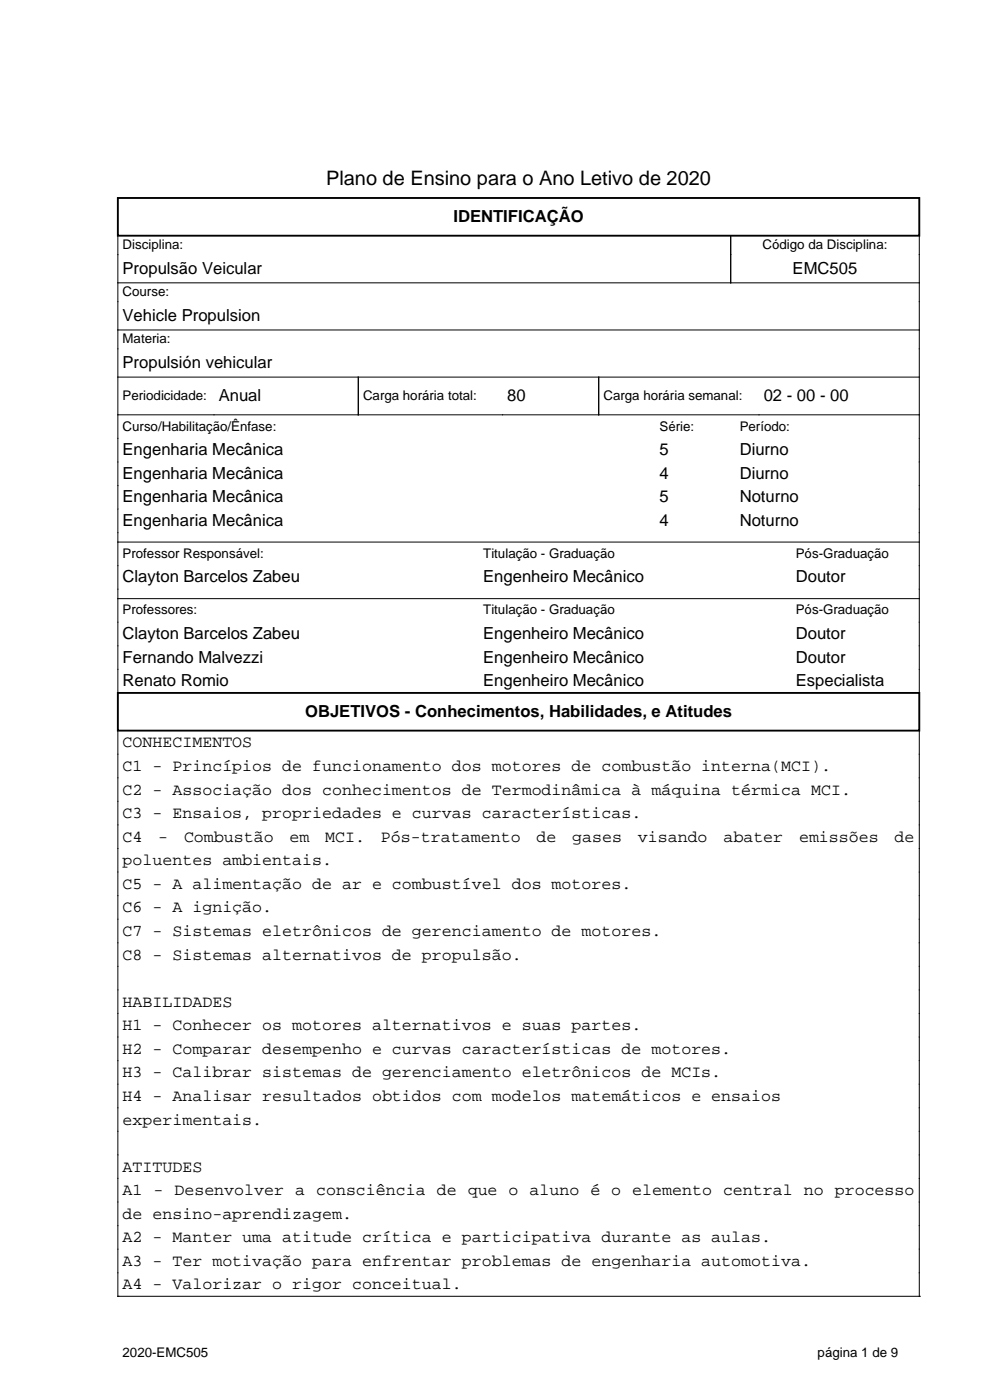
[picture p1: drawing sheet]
<svg xmlns="http://www.w3.org/2000/svg" width="210mm" height="297mm" viewBox="0 0 210 297" stroke-linecap="round" stroke-linejoin="round" font-family="sans-serif">
<defs><g id="words">
<text font-size="4.2" x="69.2" y="39.3">Plano de Ensino para o Ano Letivo de 2020</text>
<g font-size="3.5">
<text x="96.2" y="47.1">IDENTIFICAÇÃO</text>
<text x="26" y="58.1">Propulsão Veicular</text>
<text x="168.1" y="58.1">EMC505</text>
<text x="26" y="68.1">Vehicle Propulsion</text>
<text x="26" y="78.1">Propulsión vehicular</text>
<text x="46.4" y="85.1">Anual</text>
<text x="107.6" y="85.1">80</text>
<text x="162" y="85.1">02 - 00 - 00</text>
<text x="26" y="96.6">Engenharia Mecânica</text>
<text x="26" y="101.6">Engenharia Mecânica</text>
<text x="139.9" y="96.6">5</text>
<text x="139.9" y="101.6">4</text>
<text x="156.9" y="96.6">Diurno</text>
<text x="156.9" y="101.6">Diurno</text>
<text x="26" y="106.6">Engenharia Mecânica</text>
<text x="139.9" y="106.6">5</text>
<text x="156.9" y="106.6">Noturno</text>
<text x="26" y="111.6">Engenharia Mecânica</text>
<text x="139.9" y="111.6">4</text>
<text x="156.9" y="111.6">Noturno</text>
<text x="26" y="123.6">Clayton Barcelos Zabeu</text>
<text x="102.5" y="123.6">Engenheiro Mecânico</text>
<text x="168.8" y="123.6">Doutor</text>
<text x="26" y="135.6">Clayton Barcelos Zabeu</text>
<text x="102.5" y="135.6">Engenheiro Mecânico</text>
<text x="168.8" y="135.6">Doutor</text>
<text x="26" y="140.6">Fernando Malvezzi</text>
<text x="102.5" y="140.6">Engenheiro Mecânico</text>
<text x="168.8" y="140.6">Doutor</text>
<text x="26" y="145.6">Renato Romio</text>
<text x="102.5" y="145.6">Engenheiro Mecânico</text>
<text x="168.8" y="145.6">Especialista</text>
<text x="64.7" y="152.1">OBJETIVOS - Conhecimentos, Habilidades, e Atitudes</text>
<text x="26" y="158.6">CONHECIMENTOS</text>
<text x="26" y="163.6">C1 - Princípios de funcionamento dos motores de combustão interna(MCI).</text>
<text x="26" y="168.6">C2 - Associação dos conhecimentos de Termodinâmica à máquina térmica MCI.</text>
<text x="26" y="173.6">C3 - Ensaios, propriedades e curvas características.</text>
<text x="26" y="178.6">C4</text>
<text x="33.6" y="178.6">-</text>
<text x="39" y="178.6">Combustão</text>
<text x="61.4" y="178.6">em</text>
<text x="69" y="178.6">MCI.</text>
<text x="80.8" y="178.6">Pós-tratamento</text>
<text x="113.8" y="178.6">de</text>
<text x="121.4" y="178.6">gases</text>
<text x="135.3" y="178.6">visando</text>
<text x="153.4" y="178.6">abater</text>
<text x="169.5" y="178.6">emissões</text>
<text x="189.8" y="178.6">de</text>
<text x="26" y="183.6">poluentes ambientais.</text>
<text x="26" y="188.6">C5 - A alimentação de ar e combustível dos motores.</text>
<text x="26" y="193.6">C6 - A ignição.</text>
<text x="26" y="198.6">C7 - Sistemas eletrônicos de gerenciamento de motores.</text>
<text x="26" y="203.6">C8 - Sistemas alternativos de propulsão.</text>
<text x="26" y="213.6">HABILIDADES</text>
<text x="26" y="218.6">H1 - Conhecer os motores alternativos e suas partes.</text>
<text x="26" y="223.6">H2 - Comparar desempenho e curvas características de motores.</text>
<text x="26" y="228.6">H3 - Calibrar sistemas de gerenciamento eletrônicos de MCIs.</text>
<text x="26" y="233.6">H4 - Analisar resultados obtidos com modelos matemáticos e ensaios</text>
<text x="26" y="238.6">experimentais.</text>
<text x="26" y="248.6">ATITUDES</text>
<text x="26" y="253.6">A1 - Desenvolver a consciência de que o aluno é o elemento central no processo</text>
<text x="26" y="258.6">de ensino-aprendizagem.</text>
<text x="26" y="263.6">A2 - Manter uma atitude crítica e participativa durante as aulas.</text>
<text x="26" y="268.6">A3 - Ter motivação para enfrentar problemas de engenharia automotiva.</text>
<text x="26" y="273.6">A4 - Valorizar o rigor conceitual.</text>
</g>
<g font-size="2.8">
<text x="26" y="52.8">Disciplina:</text>
<text x="161.7" y="52.8">Código da Disciplina:</text>
<text x="26" y="62.8">Course:</text>
<text x="26" y="72.8">Materia:</text>
<text x="26" y="84.8">Periodicidade:</text>
<text x="77" y="84.8">Carga horária total:</text>
<text x="128" y="84.8">Carga horária semanal:</text>
<text x="26" y="91.3">Curso/Habilitação/Ênfase:</text>
<text x="139.9" y="91.3">Série:</text>
<text x="156.9" y="91.3">Período:</text>
<text x="26" y="118.3">Professor Responsável:</text>
<text x="102.5" y="118.3">Titulação - Graduação</text>
<text x="168.8" y="118.3">Pós-Graduação</text>
<text x="26" y="130.3">Professores:</text>
<text x="102.5" y="130.3">Titulação - Graduação</text>
<text x="168.8" y="130.3">Pós-Graduação</text>
<text x="26" y="287.8">2020-EMC505</text>
<text x="173.4" y="287.8">página 1 de 9</text>
</g>
</g></defs>
<path d="M25 42h170v8h-170zM25 147h170v8h-170z" fill="none" stroke="#000" stroke-width=".4"/>
<g fill="none" stroke="#000" stroke-width=".21">
<path d="M25 50v97M155 50v10M195 50v97M25 60h170M25 70h170M25 80h170M76 80v8M127 80v8M25 88h170M25 115h170M25 127h170M25 155v120"/>
<path d="M195 155v120M25 275h.1M25 275h170M195 275h.1"/>
</g>
<use href="#words"/>
</svg>
